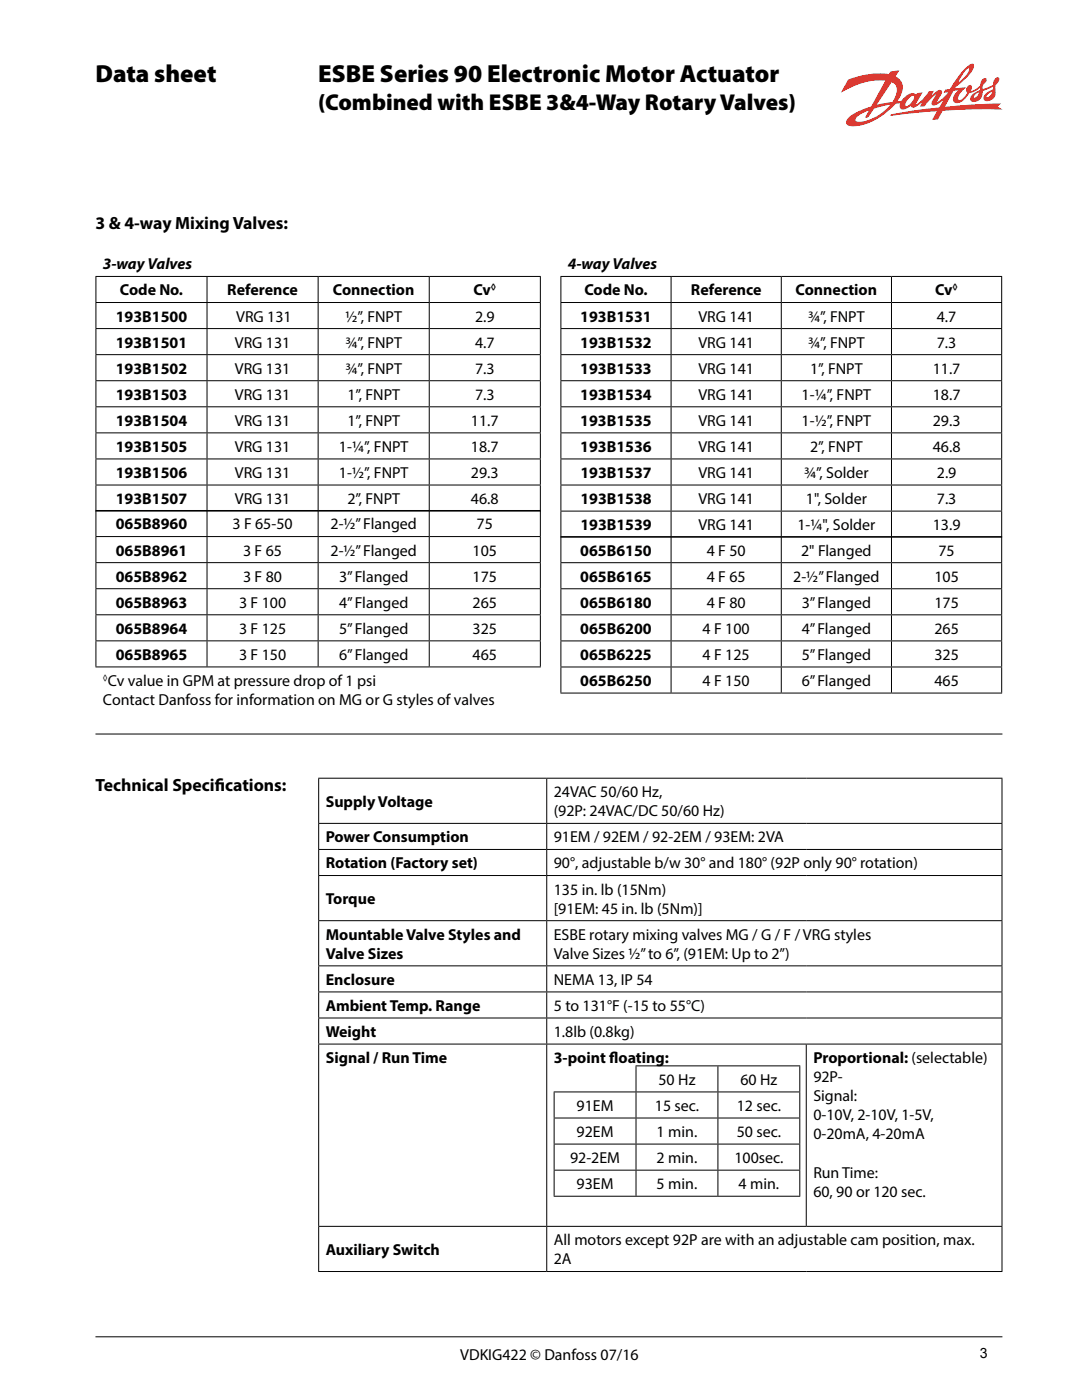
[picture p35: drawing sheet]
<svg xmlns="http://www.w3.org/2000/svg" width="216mm" height="279mm" viewBox="0 0 216 279" stroke-linecap="round" stroke-linejoin="round" font-family="sans-serif">
<defs><g id="words">
<g font-size="4.9">
<text x="19" y="16.4">Data sheet</text>
<text x="63.5" y="16.4">ESBE Series 90 Electronic Motor Actuator</text>
</g>
<text font-size="4.6" x="63.5" y="21.9">(Combined with ESBE 3&amp;4-Way Rotary Valves)</text>
<g font-size="3.5">
<text x="19" y="45.7">3 &amp; 4-way Mixing Valves:</text>
<text x="19" y="157.9">Technical Specif</text>
<text x="42.8" y="157.9">ications:</text>
</g>
<g font-size="3.2">
<text x="20.5" y="53.8">3-way Valves</text>
<text x="113.3" y="53.8">4-way Valves</text>
<text x="23.9" y="59">Code No.</text>
<text x="45.4" y="59">Reference</text>
<text x="66.4" y="59">Connection</text>
<text x="94.5" y="59">Cv</text>
<text x="116.6" y="59">Code No.</text>
<text x="137.9" y="59">Reference</text>
<text x="158.8" y="59">Connection</text>
<text x="186.6" y="59">Cv</text>
<text x="23.1" y="64.2">193B1500</text>
<text x="47.1" y="64.2">VRG 131</text>
<text x="68.9" y="64.2">½”, FNPT</text>
<text x="94.8" y="64.2">2.9</text>
<text x="115.8" y="64.2">193B1531</text>
<text x="139.4" y="64.2">VRG 141</text>
<text x="161.3" y="64.2">¾”, FNPT</text>
<text x="186.9" y="64.2">4.7</text>
<text x="23.1" y="69.4">193B1501</text>
<text x="46.8" y="69.4">VRG 131</text>
<text x="68.9" y="69.4">¾”, FNPT</text>
<text x="94.8" y="69.4">4.7</text>
<text x="115.8" y="69.4">193B1532</text>
<text x="139.4" y="69.4">VRG 141</text>
<text x="161.3" y="69.4">¾”, FNPT</text>
<text x="186.9" y="69.4">7.3</text>
<text x="23.1" y="74.6">193B1502</text>
<text x="46.9" y="74.6">VRG 131</text>
<text x="68.9" y="74.6">¾”, FNPT</text>
<text x="94.8" y="74.6">7.3</text>
<text x="115.8" y="74.6">193B1533</text>
<text x="139.4" y="74.6">VRG 141</text>
<text x="161.6" y="74.6">1”, FNPT</text>
<text x="186.1" y="74.6">11.7</text>
<text x="23.1" y="79.8">193B1503</text>
<text x="46.9" y="79.8">VRG 131</text>
<text x="69.3" y="79.8">1”, FNPT</text>
<text x="94.8" y="79.8">7.3</text>
<text x="115.8" y="79.8">193B1534</text>
<text x="139.4" y="79.8">VRG 141</text>
<text x="160" y="79.8">1-¼”, FNPT</text>
<text x="186.1" y="79.8">18.7</text>
<text x="23.1" y="85">193B1504</text>
<text x="46.9" y="85">VRG 131</text>
<text x="69.3" y="85">1”, FNPT</text>
<text x="94" y="85">11.7</text>
<text x="115.8" y="85">193B1535</text>
<text x="139.4" y="85">VRG 141</text>
<text x="160" y="85">1-½”, FNPT</text>
<text x="186.1" y="85">29.3</text>
<text x="23.1" y="90.2">193B1505</text>
<text x="23.1" y="95.4">193B1506</text>
<text x="46.9" y="90.2">VRG 131</text>
<text x="46.9" y="95.4">VRG 131</text>
<text x="67.6" y="90.2">1-¼”, FNPT</text>
<text x="67.6" y="95.4">1-½”, FNPT</text>
<text x="94" y="90.2">18.7</text>
<text x="94" y="95.4">29.3</text>
<text x="115.8" y="90.2">193B1536</text>
<text x="115.8" y="95.4">193B1537</text>
<text x="139.4" y="90.2">VRG 141</text>
<text x="139.4" y="95.4">VRG 141</text>
<text x="160.5" y="95.4">¾”, Solder</text>
<text x="161.7" y="90.2">2”, FNPT</text>
<text x="186.1" y="90.2">46.8</text>
<text x="186.9" y="95.4">2.9</text>
<text x="23.1" y="100.6">193B1507</text>
<text x="46.9" y="100.6">VRG 131</text>
<text x="69.3" y="100.6">2”, FNPT</text>
<text x="94" y="100.6">46.8</text>
<text x="115.8" y="100.6">193B1538</text>
<text x="139.4" y="100.6">VRG 141</text>
<text x="160.8" y="100.6">1&quot;, Solder</text>
<text x="186.9" y="100.6">7.3</text>
<text x="23.1" y="105.7">065B8960</text>
<text x="46.4" y="105.7">3 F 65-50</text>
<text x="66" y="105.7">2-½” Flanged</text>
<text x="95.1" y="105.7">75</text>
<text x="115.8" y="105.8">193B1539</text>
<text x="139.4" y="105.8">VRG 141</text>
<text x="159.1" y="105.8">1-¼&quot;, Solder</text>
<text x="186.1" y="105.8">13.9</text>
<text x="23.1" y="110.9">065B8961</text>
<text x="48.5" y="110.9">3 F 65</text>
<text x="66" y="110.9">2-½” Flanged</text>
<text x="94.3" y="110.9">105</text>
<text x="115.8" y="110.9">065B6150</text>
<text x="141" y="110.9">4 F 50</text>
<text x="159.9" y="110.9">2&quot; Flanged</text>
<text x="187.2" y="110.9">75</text>
<text x="23.1" y="116.1">065B8962</text>
<text x="48.5" y="116.1">3 F 80</text>
<text x="67.6" y="116.1">3” Flanged</text>
<text x="94.3" y="116.1">175</text>
<text x="115.8" y="116.1">065B6165</text>
<text x="141" y="116.1">4 F 65</text>
<text x="158.3" y="116.1">2-½” Flanged</text>
<text x="186.4" y="116.1">105</text>
<text x="23.1" y="121.3">065B8963</text>
<text x="47.7" y="121.3">3 F 100</text>
<text x="67.7" y="121.3">4” Flanged</text>
<text x="94.3" y="121.3">265</text>
<text x="115.8" y="121.3">065B6180</text>
<text x="141" y="121.3">4 F 80</text>
<text x="160" y="121.3">3” Flanged</text>
<text x="186.4" y="121.3">175</text>
<text x="23.1" y="126.5">065B8964</text>
<text x="23.1" y="131.7">065B8965</text>
<text x="47.7" y="126.5">3 F 125</text>
<text x="47.7" y="131.7">3 F 150</text>
<text x="67.7" y="126.5">5” Flanged</text>
<text x="67.7" y="131.7">6” Flanged</text>
<text x="94.3" y="126.5">325</text>
<text x="94.3" y="131.7">465</text>
<text x="115.8" y="126.5">065B6200</text>
<text x="115.8" y="131.7">065B6225</text>
<text x="140.2" y="126.5">4 F 100</text>
<text x="140.2" y="131.7">4 F 125</text>
<text x="160" y="126.5">4” Flanged</text>
<text x="160" y="131.7">5” Flanged</text>
<text x="186.4" y="126.5">265</text>
<text x="186.4" y="131.7">325</text>
<text x="21.5" y="136.9">Cv value in GPM at pressure drop of 1 psi</text>
<text x="115.8" y="136.9">065B6250</text>
<text x="140.2" y="136.9">4 F 150</text>
<text x="160" y="136.9">6” Flanged</text>
<text x="186.4" y="136.9">465</text>
<text x="20.6" y="140.7">Contact Danfoss for information on MG or G styles of valves</text>
<text x="65" y="161">Supply Voltage</text>
<text x="110.5" y="159.1">24VAC 50/60 Hz,</text>
<text x="110.5" y="162.9">(92P: 24VAC/DC 50/60 Hz)</text>
<text x="65" y="168.1">Power Consumption</text>
<text x="65" y="173.3">Rotation (Factory set)</text>
<text x="110.5" y="168.1">91EM / 92EM / 92-2EM / 93EM: 2VA</text>
<text x="110.5" y="173.3">90°, adjustable b/w 30° and 180° (92P only 90° rotation)</text>
<text x="110.5" y="178.5">135 in. lb (15Nm)</text>
<text x="65" y="180.4">Torque</text>
<text x="110.5" y="182.3">[91EM: 45 in. lb (5Nm)]</text>
<text x="65" y="187.5">Mountable Valve Styles and</text>
<text x="65" y="191.3">Valve Sizes</text>
<text x="110.5" y="187.5">ESBE rotary mixing valves MG / G / F / VRG styles</text>
<text x="110.5" y="191.3">Valve Sizes ½” to 6”, (91EM: Up to 2”)</text>
<text x="65" y="196.6">Enclosure</text>
<text x="110.5" y="196.6">NEMA 13, IP 54</text>
<text x="65" y="201.8">Ambient Temp. Range</text>
<text x="110.5" y="201.8">5 to 131°F (-15 to 55°C)</text>
<text x="65" y="207">Weight</text>
<text x="110.5" y="207">1.8lb (0.8kg)</text>
<text x="65" y="212.2">Signal / Run Time</text>
<text x="110.5" y="212.2">3-point f</text>
<text x="121.5" y="212.2">loating:</text>
<text x="162.3" y="212.2">Proportional: (selectable)</text>
<text x="162.3" y="216">92P-</text>
<text x="115.1" y="221.7">91EM</text>
<text x="130.7" y="221.7">15 sec.</text>
<text x="131.4" y="216.5">50 Hz</text>
<text x="147" y="221.7">12 sec.</text>
<text x="147.7" y="216.5">60 Hz</text>
<text x="162.3" y="219.8">Signal:</text>
<text x="115.1" y="226.9">92EM</text>
<text x="131" y="226.9">1 min.</text>
<text x="147" y="226.9">50 sec.</text>
<text x="162.3" y="223.6">0-10V, 2-10V, 1-5V,</text>
<text x="162.3" y="227.4">0-20mA, 4-20mA</text>
<text x="113.8" y="232.1">92-2EM</text>
<text x="131" y="232.1">2 min.</text>
<text x="146.5" y="232.1">100sec.</text>
<text x="115.1" y="237.3">93EM</text>
<text x="131" y="237.3">5 min.</text>
<text x="147.4" y="237.3">4 min.</text>
<text x="162.3" y="235">Run Time:</text>
<text x="162.3" y="238.8">60, 90 or 120 sec.</text>
<text x="65" y="250.4">Auxiliary Switch</text>
<text x="110.5" y="248.5">All motors except 92P are with an adjustable cam position, max.</text>
<text x="110.5" y="252.4">2A</text>
<text x="91.8" y="271.4">VDKIG422 © Danfoss 07/16</text>
</g>
<text font-size="2.8" x="195.5" y="271">3</text>
<g font-size="1.9">
<text x="97.9" y="57.9">◊</text>
<text x="190.1" y="57.9">◊</text>
<text x="20.5" y="135.8">◊</text>
</g>
</g></defs>
<path d="M169.2 15.9a16.8 16.8 0 0 1 8.2-1.1l.3-.5 1.8-.3-.8 1.2a2.49 2.49 0 0 1 1.1 3.6l-.8 1.4 .9-.1a2.82 2.82 0 0 1 2.5-1.5l.4 .3 .2-.3 1.1-.2-1.4 2.4a5.9 5.9 0 0 0 2.6-2.6l1.1-.1-.6 1 1.5-1.1h.4l.2 .1a2.36 2.36 0 0 1-.7 1.8l-.2 .5 1.2-.9 1-1.1-.9 .1 .3-.6 .9-.1a14.7 14.7 0 0 1 4.3-5l.2-.1a.73 .73 0 0 1 .1 1.2l-1.3 1.7-2.1 1.8-.1 .3 2.1-.3-.4 .5a2.51 2.51 0 0 0-1.1 1.9 1.28 1.28 0 0 0 1.5-.8l.3-.5a.9 .9 0 0 1-.1-1 .9 .9 0 0 1 .8-.5 .78 .78 0 0 1 0 1.2l1.1-.5a1.31 1.31 0 0 0 .9-1.4l.2-.3a.63 .63 0 0 1 1-.2 .96 .96 0 0 1-.6 1.1l-.2 .3v.6l2-.9a1.43 1.43 0 0 1 1-1.5 .36 .36 0 0 1 .3 .5l-.3 .6a1.07 1.07 0 0 0-.5 1.4 1.68 1.68 0 0 1-.4 1.8 1.68 1.68 0 0 1-1.8 .3 1.24 1.24 0 0 1 .8-1.7l.3-.2a.68 .68 0 0 0 .7-.8l-2.1 .9a1.76 1.76 0 0 1-2.3 2l-.2-.2a1.66 1.66 0 0 1 1.5-1.8l.4-.2v-.5l-1.2 .8-.9 .3-.3 .4a2.44 2.44 0 0 1-2.6 1.5 1.3 1.3 0 0 1 .3-2l.4-.5-.9 .1-1.8 3.2 6.6-.5 4.7-.2-.7 .6 .9 .7a97.1 97.1 0 0 0-11.5 .2h-.4l-1 1.7-1.1 .1 1-1.7-9.4 .9 .3-.3 4.3-.7 5.2-.6 .9-1.5a4.1 4.1 0 0 1-2.2 1 1.13 1.13 0 0 1 .4-1.5l.3-.7-1.3 1.2-1 1.2-.9 .1 .4-.9-.9 .7a.85 .85 0 0 1-1.4 0l-.3 .3a1.1 1.1 0 0 1-1.9 0l.1-.8-.9 .1a12.1 12.1 0 0 1-8.8 4.5 .9 .9 0 0 1-1.1-.6 .9 .9 0 0 1 .5-1.1 11.8 11.8 0 0 1 4.5-2.2l2.9-5.2a14.6 14.6 0 0 0-8.9 2.4zM170.9 23.5l-.2 .2 .1 .4a4.9 4.9 0 0 0 4-.8l1.4-1 1.5-1.4-3.3 .8-1 1.5a.48 .48 0 0 1-.7 .3l.7-1.5-1.3 .6zM177.9 16.4l-3 4.5 3.1-.5a3.2 3.2 0 0 0 .6-3.6zM181.5 19.5l-.7 1a.43 .43 0 0 0 .1 .7 2.73 2.73 0 0 0 1.5-1.9 .39 .39 0 0 0-.3-.2 .39 .39 0 0 0-.4 .2zM192.7 14l-.9 1.2-.6 1.3a4.4 4.4 0 0 0 2.2-2.9zM194.6 18.8l-.2 .3-.1 .4a.88 .88 0 0 0 .9-1zM197.1 18.8l-.2 .6h.3l.4-.3 .4-.8z" fill="#e63027"/>
<g fill="none" stroke="#000" stroke-width=".2">
<path d="M19 55.2h88.9M19.1 55.3v5M41.3 55.3v5M63.5 55.3v5M85.7 55.3v5M107.8 55.3v5M111.8 55.2h88.2M111.9 55.3v5M133.9 55.3v5M155.9 55.3v5M177.9 55.3v5M199.9 55.3v5"/>
<path d="M19 60.4h88.9M19 65.6h88.9M19 70.8h88.9M19 76h88.9M19.1 60.5v5M19.1 65.7v5M19.1 70.9v5M19.1 76.1v5M41.3 60.5v5M41.3 65.7v5M41.3 70.9v5M41.3 76.1v5"/>
<path d="M63.5 60.5v5M63.5 65.7v5M63.5 70.9v5M63.5 76.1v5M85.7 60.5v5M85.7 65.7v5M85.7 70.9v5M85.7 76.1v5M107.8 60.5v5M107.8 65.7v5M107.8 70.9v5M107.8 76.1v5"/>
<path d="M111.8 60.4h88.2M111.8 65.6h88.2M111.8 70.8h88.2M111.8 76h88.2M111.9 60.5v5M111.9 65.7v5M111.9 70.9v5M111.9 76.1v5M133.9 60.5v5M133.9 65.7v5M133.9 70.9v5M133.9 76.1v5"/>
<path d="M155.9 60.5v5M155.9 65.7v5M155.9 70.9v5M155.9 76.1v5M177.9 60.5v5M177.9 65.7v5M177.9 70.9v5M177.9 76.1v5M199.9 60.5v5M199.9 65.7v5M199.9 70.9v5M199.9 76.1v5"/>
<path d="M19 81.2h88.9M19 86.4h88.9M19 91.6h88.9M19 96.8h88.9M19.1 81.3v5M19.1 86.5v5M19.1 91.7v5M19.1 96.9v5M41.3 81.3v5M41.3 86.5v5M41.3 91.7v5M41.3 96.9v5"/>
<path d="M63.5 81.3v5M63.5 86.5v5M63.5 91.7v5M63.5 96.9v5M85.7 81.3v5M85.7 86.5v5M85.7 91.7v5M85.7 96.9v5M107.8 81.3v5M107.8 86.5v5M107.8 91.7v5M107.8 96.9v5"/>
<path d="M111.8 81.2h88.2M111.8 86.4h88.2M111.8 91.6h88.2M111.8 96.8h88.2M111.9 81.3v5M111.9 86.5v5M111.9 91.7v5M111.9 96.9v5M133.9 81.3v5M133.9 86.5v5M133.9 91.7v5M133.9 96.9v5"/>
<path d="M155.9 81.3v5M155.9 86.5v5M155.9 91.7v5M155.9 96.9v5M177.9 81.3v5M177.9 86.5v5M177.9 91.7v5M177.9 96.9v5M199.9 81.3v5M199.9 86.5v5M199.9 91.7v5M199.9 96.9v5"/>
<path d="M19 102h88.9M19 101.9h88.9M19 107.1h88.9M19 112.3h88.9M19 117.5h88.9M19.1 102v5M19.1 107.2v5M19.1 112.4v5M19.1 117.6v5M41.3 102v5M41.3 107.2v5M41.3 112.4v5"/>
<path d="M41.3 117.6v5M63.5 102v5M63.5 107.2v5M63.5 112.4v5M63.5 117.6v5M85.7 102v5M85.7 107.2v5M85.7 112.4v5M85.7 117.6v5M107.8 102v5M107.8 107.2v5M107.8 112.4v5"/>
<path d="M107.8 117.6v5M111.8 102h88.2M111.8 107.1h88.2M111.8 112.3h88.2M111.8 117.5h88.2M111.8 107.2h88.2M111.9 102.1v5M111.9 107.2v5M111.9 112.4v5M111.9 117.6v5M133.9 102.1v5M133.9 107.2v5"/>
<path d="M133.9 112.4v5M133.9 117.6v5M155.9 102.1v5M155.9 107.2v5M155.9 112.4v5M155.9 117.6v5M177.9 102.1v5M177.9 107.2v5M177.9 112.4v5M177.9 117.6v5M199.9 102.1v5M199.9 107.2v5"/>
<path d="M199.9 112.4v5M199.9 117.6v5M19 122.7h88.9M19 127.9h88.9M19 133.1h88.9M19.1 122.8v5M19.1 128v5M41.3 122.8v5M41.3 128v5M63.5 122.8v5M63.5 128v5M85.7 122.8v5"/>
<path d="M85.7 128v5M107.8 122.8v5M107.8 128v5M111.8 122.7h88.2M111.8 127.9h88.2M111.8 133.1h88.2M111.8 138.3h88.2M111.9 122.8v5M111.9 128v5M111.9 133.2v5M133.9 122.8v5M133.9 128v5"/>
<path d="M133.9 133.2v5M155.9 122.8v5M155.9 128v5M155.9 133.2v5M177.9 122.8v5M177.9 128v5M177.9 133.2v5M199.9 122.8v5M199.9 128v5M199.9 133.2v5M19 146.5h181M63.5 155.3h136.5"/>
<path d="M63.6 155.4v8.8M109.1 155.4v8.8M199.9 155.4v8.8M63.5 164.3h136.5M63.5 169.5h136.5M63.5 174.7h136.5M63.6 164.4v5M63.6 169.6v5M63.6 174.8v8.9M109.1 164.4v5M109.1 169.6v5M109.1 174.8v8.9"/>
<path d="M199.9 164.4v5M199.9 169.6v5M199.9 174.8v8.9M63.5 183.7h136.5M63.5 192.8h136.5M63.5 198h136.5M63.6 183.8v8.9M63.6 192.8v5.1M63.6 198v5.1M109.1 183.8v8.9M109.1 192.8v5.1M109.1 198v5.1"/>
<path d="M199.9 183.8v8.9M199.9 192.8v5.1M199.9 198v5.1M63.5 203.2h136.5M63.5 208.4h136.5M63.6 203.3v5M63.6 208.5v36.2M109.1 203.3v5M109.1 208.5v36.2M110.5 217.9h49.2M110.6 218v5M126.8 212.7h32.9"/>
<path d="M126.9 212.8v5M126.9 218v5M143.3 212.8v5M143.3 218v5M159.6 212.8v5M159.6 218v5M160.9 208.5v36.2M199.9 203.3v5M199.9 208.5v36.2M110.5 223.1h49.2M110.5 228.3h49.2M110.5 233.5h49.2"/>
<path d="M110.5 238.7h49.2M110.6 223.2v5M110.6 228.4v5M110.6 233.6v5M126.9 223.2v5M126.9 228.4v5M126.9 233.6v5M143.3 223.2v5M143.3 228.4v5M143.3 233.6v5M159.6 223.2v5M159.6 228.4v5"/>
<path d="M159.6 233.6v5M63.5 244.7h136.5M63.5 253.8h136.5M63.6 244.8v8.9M109.1 244.8v8.9M199.9 244.8v8.9M19 266.8h181"/>
</g>
<use href="#words"/>
</svg>
